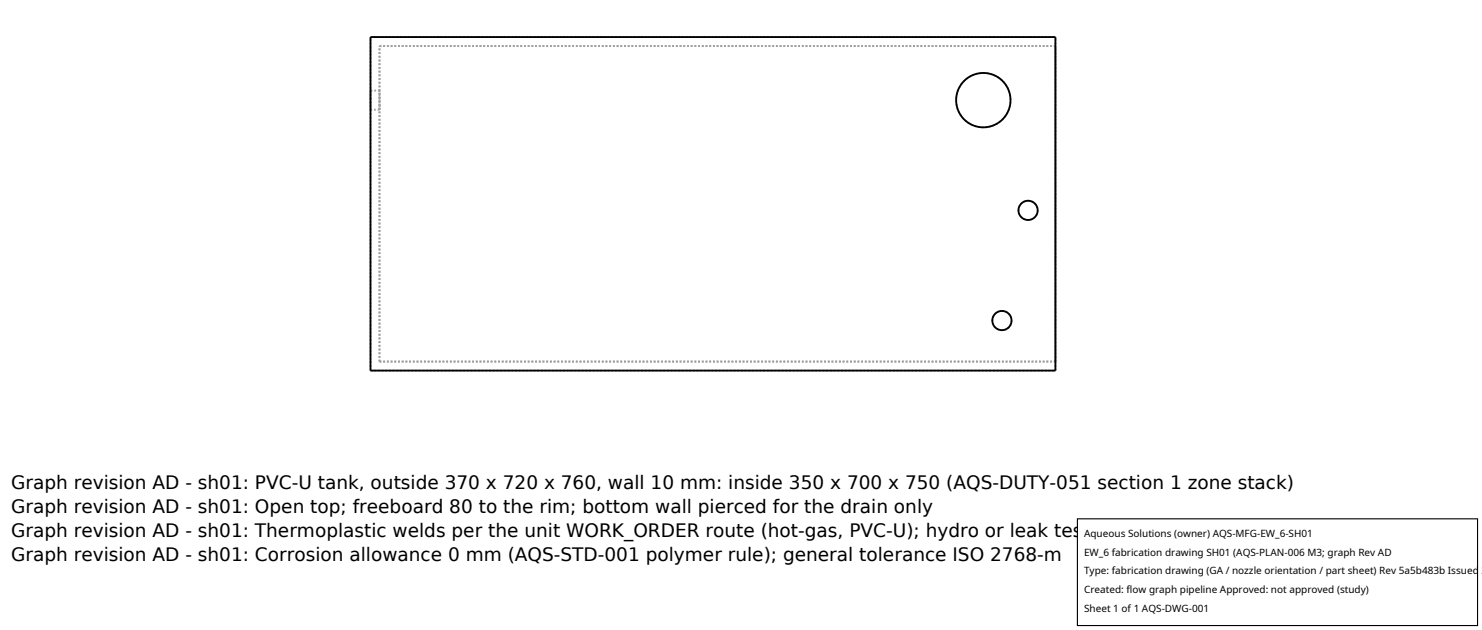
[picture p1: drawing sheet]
<svg xmlns="http://www.w3.org/2000/svg" width="212mm" height="90mm" viewBox="0 0 212 90" stroke-linecap="round" stroke-linejoin="round" font-family="sans-serif">
<defs><g id="words">
<g font-size="2.6">
<text x="1.6" y="69.8">Graph revision AD - sh01: PVC-U tank, outside 370 x 720 x 760, wall 10 mm: inside 350 x 700 x 750 (AQS-DUTY-051 section 1 zone stack)</text>
<text x="1.6" y="73.3">Graph revision AD - sh01: Open top; freeboard 80 to the rim; bottom wall pierced for the drain only</text>
<text x="1.6" y="76.7">Graph revision AD - sh01: Thermoplastic welds per the unit WORK_ORDER route (hot-gas, PVC-U); hydro or leak test per F-CELL route class</text>
<text x="1.6" y="80.2">Graph revision AD - sh01: Corrosion allowance 0 mm (AQS-STD-001 polymer rule); general tolerance ISO 2768-m</text>
</g>
<g font-size="1.4">
<text x="154.8" y="76.6">Aqueous Solutions (owner) AQS-MFG-EW_6-SH01</text>
<text x="154.8" y="79.3">EW_6 fabrication drawing SH01 (AQS-PLAN-006 M3; graph Rev AD</text>
<text x="154.8" y="82">Type: fabrication drawing (GA / nozzle orientation / part sheet) Rev 5a5b483b Issued 2</text>
<text x="154.8" y="84.7">Created: flow graph pipeline Approved: not approved (study)</text>
<text x="154.8" y="87.4">Sheet 1 of 1 AQS-DWG-001</text>
</g>
</g></defs>
<g fill="none" stroke="#a0a0a0" stroke-width=".26" stroke-dasharray=".3 .3" stroke-linecap="butt">
<path d="M52.9 5.3h97.8M52.9 12.9v2.8M52.9 15.7v-2.8M52.9 12.9h1.3M54.2 6.6h96.5M54.2 12.9v2.8M54.2 15.7v-2.8M54.2 15.7h-1.3M140.4 10.4l.7 .1 .8 .2 .7 .4 .6 .4 .5 .7 .3 .6 .2 .7 .1 .8v.7l-.3 .8-.3 .6-.5 .7-1.2 .8-.7 .2-.9 .1-.8-.1-.7-.2-1.2-.8-.5-.6-.3-.7-.3-1.4v-.8l.2-.7 .4-.8 .5-.6 .6-.4 .7-.4 .8-.2 .6-.1M146.8 28.7l.5 .1 .5 .3 .3 .5 .1 .5-.1 .5-.3 .4-.5 .3-.5 .1-.5-.1-.5-.3-.2-.5-.1-.5 .1-.5 .3-.5 .4-.2 .5-.1M52.9 52.9h97.8M52.9 52.9v-47.6"/>
<path d="M54.2 51.6h96.5M54.2 51.6v-45M143.1 44.4l.5 .1 .5 .3 .3 .4 .1 .6-.1 .5-.3 .4-.5 .3-.5 .1-.5-.1-.5-.3-.3-.4-.1-.5 .1-.6 .3-.4 .5-.3 .5-.1M150.7 52.9v-47.6M150.7 51.6v-45"/>
</g>
<g fill="none" stroke="#000" stroke-width=".26">
<path d="M52.9 5.3h97.8v47.6h-97.8z"/>
<circle cx="140.4" cy="14.3" r="3.9"/>
<circle cx="146.8" cy="30" r="1.37"/>
<circle cx="143.1" cy="45.8" r="1.37"/>
</g>
<path d="M153.9 74.1h57.1v15.2h-57.1z" fill="#fff" stroke="#000" stroke-width=".16"/>
<use href="#words"/>
</svg>
